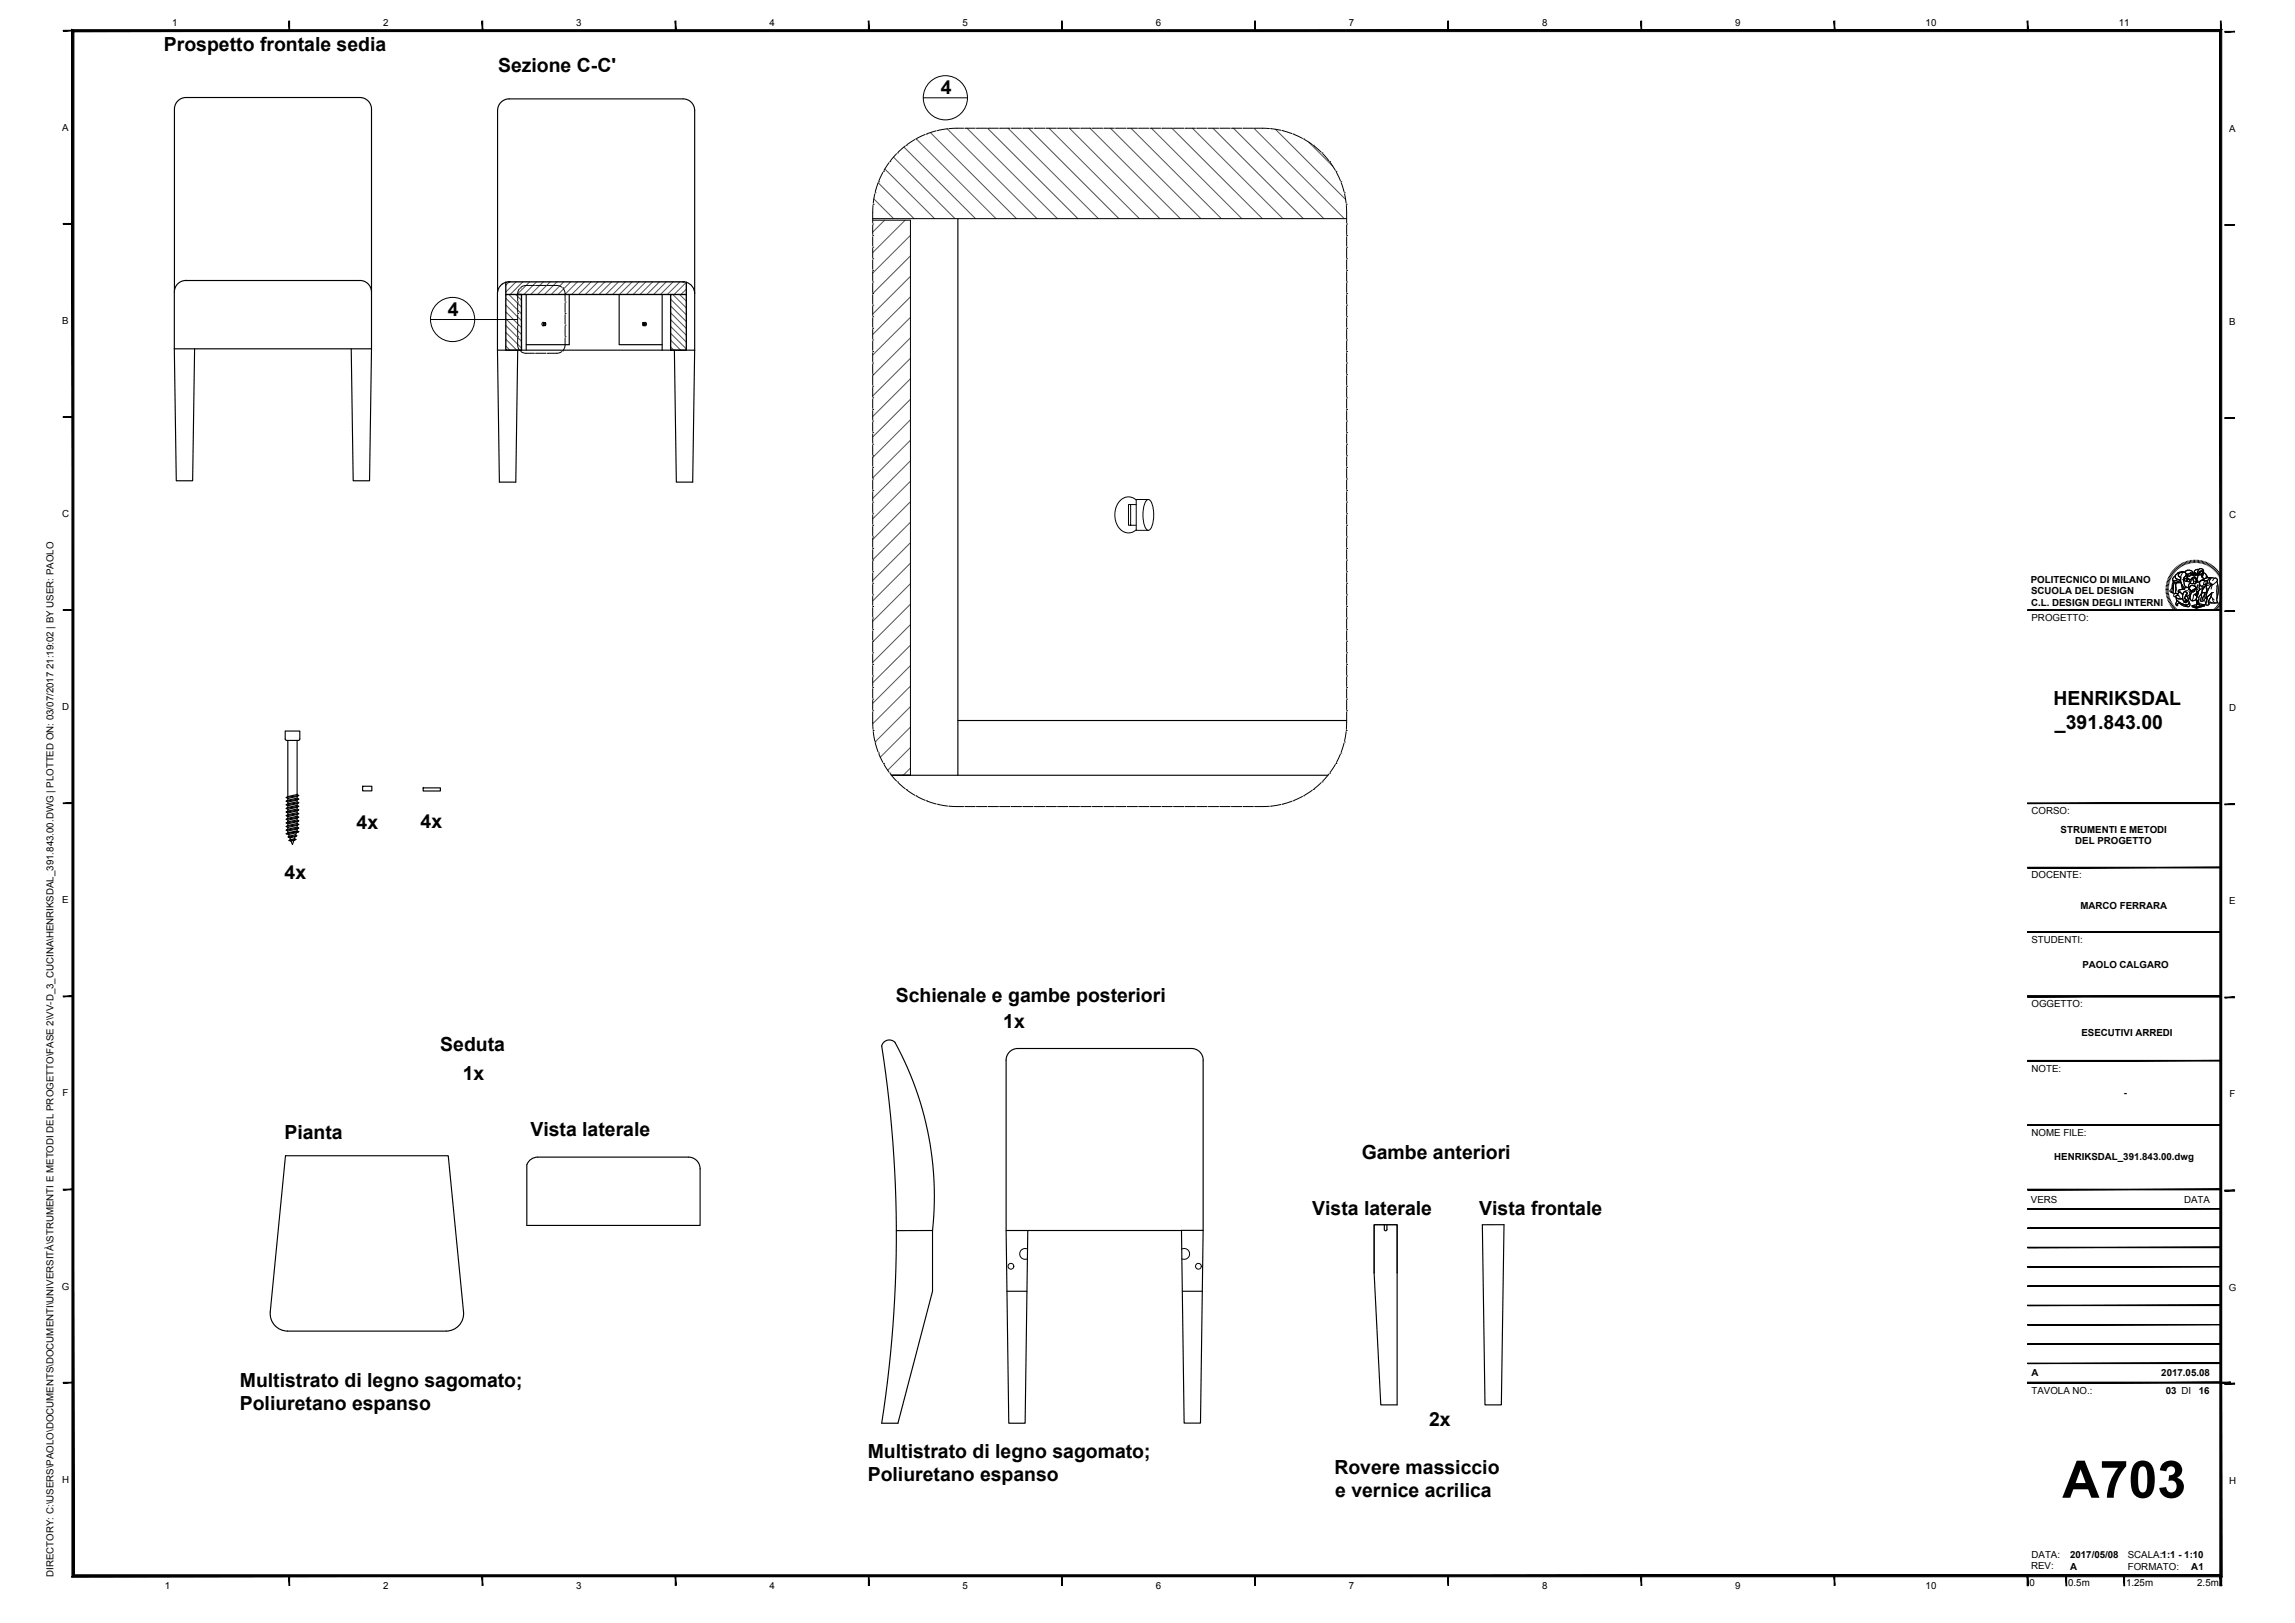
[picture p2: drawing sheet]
<svg xmlns="http://www.w3.org/2000/svg" width="594mm" height="420mm" viewBox="0 0 594 420" stroke-linecap="round" stroke-linejoin="round" font-family="sans-serif">
<defs><g id="words">
<text font-size="13.4" x="533.8" y="387.7">A703</text>
<g font-size="5">
<text x="42.4" y="13.2">Prospetto frontale sedia</text>
<text x="128.9" y="18.7">Sezione C-C'</text>
<text x="243.5" y="24.3">4</text>
<text x="115.9" y="81.7">4</text>
<text x="531.6" y="182.6">HENRIKSDAL</text>
<text x="531.9" y="188.6">_391.843.00</text>
<text x="92.3" y="214.6">4x</text>
<text x="108.9" y="214.3">4x</text>
<text x="73.7" y="227.6">4x</text>
<text x="231.9" y="259.4">Schienale e gambe posteriori</text>
<text x="259.7" y="266.2">1x</text>
<text x="114" y="272.2">Seduta</text>
<text x="119.8" y="279.5">1x</text>
<text x="73.6" y="294.9">Pianta</text>
<text x="137.3" y="294.2">Vista laterale</text>
<text x="352.5" y="300.1">Gambe anteriori</text>
<text x="339.7" y="314.7">Vista laterale</text>
<text x="382.9" y="314.6">Vista frontale</text>
<text x="62.1" y="359">Multistrato di legno sagomato;</text>
<text x="62.1" y="365">Poliuretano espanso</text>
<text x="370" y="369.2">2x</text>
<text x="224.6" y="377.5">Multistrato di legno sagomato;</text>
<text x="224.6" y="383.5">Poliuretano espanso</text>
<text x="345.4" y="381.6">Rovere massiccio</text>
<text x="345.6" y="387.6">e vernice acrilica</text>
</g>
<g font-size="2.5">
<text x="44.5" y="6.8">1</text>
<text x="99.2" y="6.8">2</text>
<text x="149.2" y="6.8">3</text>
<text x="199.2" y="6.8">4</text>
<text x="249.2" y="6.8">5</text>
<text x="299.2" y="6.8">6</text>
<text x="349.2" y="6.8">7</text>
<text x="399.2" y="6.8">8</text>
<text x="449.2" y="6.8">9</text>
<text x="498.5" y="6.8">10</text>
<text x="548.5" y="6.8">11</text>
<text x="16.1" y="33.8">A</text>
<text x="577.1" y="34.1">A</text>
<text x="16.1" y="83.8">B</text>
<text x="577.1" y="84.1">B</text>
<text x="16.1" y="133.8">C</text>
<text x="577" y="134.1">C</text>
<text x="525.7" y="150.9">POLITECNICO DI MILANO</text>
<text x="525.8" y="153.9">SCUOLA DEL DESIGN</text>
<text x="525.8" y="156.9">C.L. DESIGN DEGLI INTERNI</text>
<text x="525.9" y="160.7">PROGETTO:</text>
<text x="16.1" y="183.8">D</text>
<text x="577" y="184.1">D</text>
<text x="525.9" y="210.7">CORSO:</text>
<text x="533.4" y="215.6">STRUMENTI E METODI</text>
<text x="537.2" y="218.6">DEL PROGETTO</text>
<text x="525.9" y="227.4">DOCENTE:</text>
<text x="16.1" y="233.8">E</text>
<text x="538.5" y="235.2">MARCO FERRARA</text>
<text x="577.1" y="234.1">E</text>
<text x="525.9" y="244.1">STUDENTI:</text>
<text x="539" y="250.5">PAOLO CALGARO</text>
<text x="525.9" y="260.7">OGGETTO:</text>
<text x="538.8" y="268.1">ESECUTIVI ARREDI</text>
<text x="525.9" y="277.4">NOTE:</text>
<text x="16.2" y="283.8">F</text>
<text x="549.8" y="283.8">-</text>
<text x="577.1" y="284.1">F</text>
<text x="525.9" y="294.1">NOME FILE:</text>
<text x="531.8" y="300.2">HENRIKSDAL_391.843.00.dwg</text>
<text x="525.7" y="311.3">VERS</text>
<text x="565.3" y="311.3">DATA</text>
<text x="16" y="333.8">G</text>
<text x="576.9" y="334.1">G</text>
<text x="525.9" y="356.3">A</text>
<text x="559.5" y="356.3">2017.05.08</text>
<text x="525.9" y="360.9">TAVOLA NO.:</text>
<text x="560.6" y="360.9">03 DI</text>
<text x="569.2" y="360.9">16</text>
<text x="16.1" y="383.8">H</text>
<text x="577" y="384.1">H</text>
<text x="525.8" y="406.3">REV:</text>
<text x="525.9" y="403.4">DATA:</text>
<text x="535.9" y="406.3">A</text>
<text x="535.9" y="403.3">2017/05/08</text>
<text x="550.8" y="403.3">SCALA:1:1 - 1:10</text>
<text x="550.8" y="406.3">FORMATO:</text>
<text x="567.2" y="406.3">A1</text>
<text x="13.8" y="408.2" transform="rotate(-90 13.8 408.2)">DIRECTORY: C:\USERS\PAOLO\DOCUMENTS\DOCUMENTI\UNIVERSITÀ\STRUMENTI E METODI DEL PROGETTO\FASE 2\VV-D_3_CUCINA\HENRIKSDAL_391.843.00.DWG | PLOTTED ON: 03/07/2017 21:19:02 | BY USER: PAOLO</text>
<text x="42.7" y="411.3">1</text>
<text x="99.2" y="411.3">2</text>
<text x="149.2" y="411.3">3</text>
<text x="199.2" y="411.3">4</text>
<text x="249.2" y="411.3">5</text>
<text x="299.2" y="411.3">6</text>
<text x="349.2" y="411.3">7</text>
<text x="399.2" y="411.3">8</text>
<text x="449.2" y="411.3">9</text>
<text x="498.5" y="411.3">10</text>
<text x="525.4" y="410.5">0</text>
<text x="535.4" y="410.5">0.5m</text>
<text x="550.4" y="410.5">1.25m</text>
<text x="568.8" y="410.5">2.5m</text>
</g>
</g></defs>
<g fill="none" stroke="#000" stroke-width=".3">
<path d="M45.2 28.2a3 3 0 0 1 3-3h45a3 3 0 0 1 3 3M45.2 28.3v46.9M96.2 28.3v47.3M248 56.6v144.1M48.1 72.6h45.1a2.98 2.98 0 0 1 3 3M48.1 72.6h.1M48.1 72.6a3 3 0 0 0-3 3v14.7M96.2 75.6v14.7h-51.1M128.8 75.5v-46.9a3 3 0 0 1 3-3h45a2.98 2.98 0 0 1 3 3v62.1M130.9 73.1a3 3 0 0 0-2.1 2.9v14.7M136.2 76.2v14.5M147.3 76.2v13h-11.1"/>
<path d="M160.3 76.2v13h11.1M171.4 76.2v14.5M177.7 73.1a3 3 0 0 1 2.1 2.9M45.1 90.3l.5 34.2h4.3l.5-34.2M90.9 90.3l.5 34.2h4.3l.5-34.2M128.8 90.7h51M128.8 90.7l.5 34.1h4.2l.5-34.1M174.6 90.7l.5 34.1h4.2l.5-34.1M73.8 189.3h3.8v2.2l-.4 .2-3.2-.1-.2-.3zM74.5 191.7v14.5M76.9 191.7v14M248 186.5h100.6"/>
<path d="M74.1 215.8l2.8-.7 .4 .2zM74.5 214.7l-.4 .2 .4 .2M74.5 210l-.4 .2 .4 .3M74.5 209l-.4 .3 .4 .2M74.5 208.1l-.4 .2 .4 .3M74.5 207.2l-.4 .2 .4 .2M74.5 206.2l-.4 .3 .4 .2M74.5 210.9l-.4 .3 .4 .2M74.5 211.9l-.4 .2 .4 .2M74.5 212.8l-.4 .2 .4 .3M74.5 213.7l-.4 .3 .4 .2M74.5 215.1v.5"/>
<path d="M74.6 216.7l2.2-.3-1.6 .5zM74.7 216l.2 .5M74.8 217.6l1.8-.3-1.3 .4zM75 216.8l.2 .6M76.1 217.6l-.4 1-.4-.9M76.4 216.6l-.2 .5M76.6 217.3l-.3-.2-1.5 .5M76.7 215.6l-.2 .6M76.8 216.4l-.4-.3-1.8 .6M76.9 214.6l.4-.2-3.2 .5M76.9 209.9l-2.4 .6v.4M76.9 209.9l.4-.2-3.2 .5"/>
<path d="M76.9 209l-2.4 .5v.5M76.9 209l.4-.3-3.2 .6M76.9 208.1l-2.4 .5v.4M76.9 208.1l.4-.3-3.2 .5M76.9 207.1l-2.4 .5v.5M76.9 207.1l.4-.2-3.2 .5M76.9 206.2l-2.4 .5v.5M76.9 206.2l.4-.3-3.2 .6M76.9 210.9l-2.4 .5v.5M76.9 210.9l.4-.3-3.2 .6M76.9 211.8l-2.4 .5v.5M76.9 211.8l.4-.2-3.2 .5"/>
<path d="M76.9 212.7l-2.4 .6v.4M76.9 212.7l.4-.2-3.2 .5M76.9 213.7l-2.4 .5v.5M76.9 213.7l.4-.3-3.2 .6M76.9 206.2v.4M76.9 207.1v.5M76.9 208.1v.4M76.9 209v.4M76.9 209.9v.5M76.9 210.9v.4M76.9 211.8v.5M76.9 212.7v.5"/>
<path d="M76.9 213.7v.4M76.9 214.6v.5M76.9 214.6l-2.4 .5M77.3 214.4l-.4-.3-2.4 .6M77.3 215.3l-2.6 .7-.6-.2M77.3 209.7l-.4-.3-2.4 .6M77.3 208.7l-.4-.2-2.4 .5M77.3 207.8l-.4-.2-2.4 .5M77.3 206.9l-.4-.3-2.4 .6M77.3 205.9l-.4-.2-2.4 .5M77.3 210.6l-.4-.2-2.4 .5M77.3 211.6l-.4-.3-2.4 .6"/>
<path d="M77.3 212.5l-.4-.2-2.4 .5M77.3 213.4l-.4-.2-2.4 .5M93.9 203.5h2.4v1.2h-2.4zM109.5 204h4.5v.8h-4.5zM230.8 200.7h113M228.9 269.7l1.2-.5 .9 .2 .7 .4a83.1 83.1 0 0 1 9.7 48.8v15.7l-9 34.1h-4.2a316.2 316.2 0 0 0 0-97.6zM137 300.5a3 3 0 0 1 2.2-.9h39a3 3 0 0 1 3 3v14.6h-44.8v-15.7zM241.4 318.6h-9.4M260.4 318.6h45.4M305.8 318.5h5.6l.1-44.1a3 3 0 0 0-3.1-3h-45a3 3 0 0 0-3 3v44.2l.7 49.8h4.3l.7-49.8M305.8 318.5l.7 49.9h4.3l.6-49.9M355.7 317.1h6v46.6h-4.3l-1.7-34.2z"/>
<path d="M358.3 317.1v1.2M359 317.1v1.4l-.5 .1-.1-.3M383.7 317.1l5.6-.1-.7 46.7h-4.2zM260.7 334.3h5.1M306.1 334.3h5.1M74.5 344.6a4.5 4.5 0 0 1-4.5-5l3.9-40.4h42.1l4 40.4a4.5 4.5 0 0 1-4.5 5h-41.1"/>
</g>
<g fill="none" stroke="#000" stroke-width=".26">
<path d="M232.1 39.8l-1.6 1.8M232.3 39.6h.1M234.3 37.8l-1.8 1.6M234.6 37.6h.1M236.8 36.1l-2 1.3M237.1 36h.1M239.5 34.8l-2.2 1M239.8 34.7h.1M242.3 33.9l-2.2 .7M242.6 33.8h.1M245.3 33.3l-2.4 .4M245.6 33.3h.1"/>
<path d="M249.4 33.2l-3.5 .1M249.8 33.2h.1M250 33.2h2.5M252.7 33.2h.1M253 33.2h2.4M255.8 33.2h.1M256 33.2h2.5M258.7 33.2h.1M259 33.2h2.4M261.8 33.2h.1M262.1 33.2h2.4M264.7 33.2h.1"/>
<path d="M265 33.2h2.4M267.8 33.2h.1M268.1 33.2h2.4M270.7 33.2h.1M271 33.2h2.4M273.7 33.2h.1M274.1 33.2h2.4M276.7 33.2h.1M277 33.2h2.4M279.7 33.2h.1M280.1 33.2h2.4M282.8 33.2h.1"/>
<path d="M283 33.2h2.4M285.7 33.2h.1M286.1 33.2h2.4M288.8 33.2h.1M289 33.2h2.4M291.7 33.2h.1M292.1 33.2h2.3M294.8 33.2h.1M295 33.2h2.5M297.7 33.2h.1M298.1 33.2h2.3M300.8 33.2h.1"/>
<path d="M301 33.2h2.5M303.7 33.2h.1M304.1 33.2h2.3M306.8 33.2h.1M307 33.2h2.5M309.7 33.2h.1M310.1 33.2h2.3M312.8 33.2h.1M313.1 33.2h2.4M315.7 33.2h.1M316.1 33.2h2.3M318.8 33.2h.1"/>
<path d="M319.1 33.2h2.4M321.7 33.2h.1M322 33.2h2.4M324.8 33.2h.1M325.1 33.2l3.5 .1M328.9 33.3h.1M329.2 33.3l2.4 .4M331.9 33.8h.1M332.2 33.9l2.2 .7M334.7 34.7h.1M335 34.8l2.2 1M337.4 36h.1"/>
<path d="M337.7 36.1l2 1.3M339.9 37.6h.1M340.2 37.8l1.8 1.6M342.2 39.6h.1M342.4 39.8l1.6 1.8M225.9 58h.1M225.9 57h9.8v143.7M225.9 58.3v2.4M226 56.6h122.6M226 53.2l-.1 4.5M226 52.9h.1M226.4 50.2l-.4 2.4"/>
<path d="M226.5 49.9h.1M227.3 47.3l-.7 2.3M227.4 47.1h.1M228.5 44.6l-1 2.2M228.7 44.4h.1M230.2 42.1l-1.4 2M230.3 41.9h.1M344.2 41.9h.1M344.3 42.1l1.4 2M345.8 44.4h.1M346 44.6l1 2.2M347.1 47.1h.1"/>
<path d="M347.2 47.3l.7 2.3M348 49.9h.1M348.1 50.2l.4 2.4M348.5 52.9h.1M348.5 53.2l.1 4.5M348.6 58h.1M348.6 58.3v2.4M134 78.2h.1M134 78.5v2.4M134.4 74.8l-.4 1v2.1M134.6 74.5h.1M138.3 73.9h-2.4l-1 .4"/>
<path d="M138.6 73.9h.1M138.9 73.9h2.4M141.6 73.9h.1M141.9 73.9h2.5l1 .4M145.6 74.5h.1M145.8 74.8l.5 1v2.1M146.3 78.2h.1M146.3 78.5v2.4M225.9 79h.1M225.9 76h.1M225.9 73h.1M225.9 70h.1"/>
<path d="M225.9 67h.1M225.9 64h.1M225.9 61h.1M225.9 61.3v2.4M225.9 64.3v2.4M225.9 67.3v2.4M225.9 70.3v2.4M225.9 73.3v2.4M225.9 76.3v2.4M225.9 79.3v2.4M348.6 61h.1M348.6 64h.1"/>
<path d="M348.6 67h.1M348.6 70h.1M348.6 73h.1M348.6 76h.1M348.6 79h.1M348.6 61.3v2.4M348.6 64.3v2.4M348.6 67.3v2.4M348.6 70.3v2.4M348.6 73.3v2.4M348.6 76.3v2.4M348.6 79.3v2.4"/>
<path d="M134 87.5v2.1l.4 1M134 87.2h.1M134 84.2h.1M134 81.2h.1M134 81.5v2.4M134 84.5v2.4M134.6 90.8h.1M134.9 91l1 .4 2.4 .1M138.6 91.5h.1M138.9 91.5h2.4M140.7 84.2l-.1-.6 .1 .6h.1M140.7 83.6h.1"/>
<path d="M140.8 83.5a.41 .41 0 0 0-.5 .4 .41 .41 0 0 0 .5 .4M141.1 83.6a.38 .38 0 0 1 .2 .3 .38 .38 0 0 1-.2 .3zM141.1 83.5h-.3v.8h.3M141.6 91.5h.1M145.4 91l-1 .4-2.5 .1M145.6 90.8h.1M146.3 81.2h.1M146.3 84.2h.1M146.3 87.2h.1M146.3 87.5v2.1l-.5 1M146.3 81.5v2.4M146.3 84.5v2.4"/>
<path d="M166.4 83.6a.38 .38 0 0 1 .2 .3 .38 .38 0 0 1-.2 .3zM166.5 83.5h.3v.8h-.3M166.8 84.2l.2-.6-.1 .6M166.8 83.6h.1M166.8 83.5a.42 .42 0 0 1 .6 .4 .42 .42 0 0 1-.6 .4M225.9 100h.1M225.9 97h.1M225.9 94h.1M225.9 91h.1M225.9 88h.1M225.9 85h.1M225.9 82h.1"/>
<path d="M225.9 82.3v2.4M225.9 85.3v2.4M225.9 88.3v2.4M225.9 91.3v2.4M225.9 94.3v2.4M225.9 97.3v2.4M348.6 82h.1M348.6 85h.1M348.6 88h.1M348.6 91h.1M348.6 94h.1M348.6 97h.1"/>
<path d="M348.6 100h.1M348.6 82.3v2.4M348.6 85.3v2.4M348.6 88.3v2.4M348.6 91.3v2.4M348.6 94.3v2.4M348.6 97.3v2.4M225.9 118h.1M225.9 115h.1M225.9 112h.1M225.9 109h.1M225.9 106h.1"/>
<path d="M225.9 103h.1M225.9 100.3v2.4M225.9 103.3v2.4M225.9 106.3v2.4M225.9 109.3v2.4M225.9 112.3v2.4M225.9 115.3v2.4M225.9 118.3v2.4M348.6 103h.1M348.6 106h.1M348.6 109h.1M348.6 112h.1"/>
<path d="M348.6 115h.1M348.6 118h.1M348.6 100.3v2.4M348.6 103.3v2.4M348.6 106.3v2.4M348.6 109.3v2.4M348.6 112.3v2.4M348.6 115.3v2.4M348.6 118.3v2.4M225.9 139h.1M225.9 136h.1M225.9 133h.1"/>
<path d="M225.9 130h.1M225.9 127h.1M225.9 124h.1M225.9 121h.1M225.9 121.3v2.4M225.9 124.3v2.4M225.9 127.3v2.4M225.9 130.3v2.4M225.9 133.3v2.4M225.9 136.3v2.4M225.9 139.3v2.4M292.7 136h-.6v-5.4h.6v5.4h1.4"/>
<path d="M292.7 130.6h1.4M294.1 129.4a3.1 3.1 0 0 0-5 1.5 5.3 5.3 0 0 0 2 6.9 2.82 2.82 0 0 0 3-.6M296.9 129.4l.4-.1a3.1 3.1 0 0 1 1.3 3.1l-.1 2.6a2.62 2.62 0 0 1-1.2 2.3 3.1 3.1 0 0 1-1.4-3.1l.1-2.7a3.4 3.4 0 0 1 .9-2.1zM297.2 129.3h-3.1v8h3.1M348.6 121h.1M348.6 124h.1M348.6 127h.1M348.6 130h.1M348.6 133h.1M348.6 136h.1M348.6 139h.1M348.6 121.3v2.4"/>
<path d="M348.6 124.3v2.4M348.6 127.3v2.4M348.6 130.3v2.4M348.6 133.3v2.4M348.6 136.3v2.4M348.6 139.3v2.4M225.9 157h.1M225.9 154h.1M225.9 151h.1M225.9 148h.1M225.9 145h.1M225.9 142h.1"/>
<path d="M225.9 142.3v2.4M225.9 145.3v2.4M225.9 148.3v2.4M225.9 151.3v2.4M225.9 154.3v2.4M225.9 157.3v2.4M348.6 142h.1M348.6 145h.1M348.6 148h.1M348.6 151h.1M348.6 154h.1M348.6 157h.1"/>
<path d="M348.6 142.3v2.4M348.6 145.3v2.4M348.6 148.3v2.4M348.6 151.3v2.4M348.6 154.3v2.4M348.6 157.3v2.4M560.6 152.6h.7M560.6 152.3h.7M560.7 151.9l.6 .1M560.7 151.5l.7 .1M560.8 151.2l.6 .1M560.9 150.8l.6 .2"/>
<path d="M560.9 150.5l.7 .2M561 150.2l.7 .2M561.2 149.8l.6 .3M561.3 149.5l.6 .3M561.3 152.9l-.7 .1M561.3 153.3h-.6M561.4 153.6l-.7 .1M561.4 153.9l-.6 .1M561.5 149.2l.6 .3M561.5 154.2l-.7 .2M561.6 154.5l-.7 .2M561.6 148.9l.6 .3"/>
<path d="M561.7 154.9l-.7 .2M561.8 155.2l-.7 .2M561.8 148.6l.6 .3M561.9 155.5l-.6 .2M562 148.3l.6 .3M562 155.7l-.6 .4M562.2 156l-.6 .4M562.2 148l.6 .4M562.4 156.3l-.6 .4M562.4 147.7l.6 .4M562.5 150.3l1 .1a.66 .66 0 0 0 .9-.2l.1 .6h-1.1a.6 .6 0 0 1-.9-.5zM562.5 150.2l.1 .5"/>
<path d="M562.5 156.6l-.5 .4M562.7 147.4l.5 .5M562.7 150.7l-.3 .6-.1 1.3-.3 .7 .4 .2M562.7 156.9l-.5 .4M562.9 149.2l.3-.2-.1 .3a.86 .86 0 0 0 1 .8l.3 .1-.2 .1a.74 .74 0 0 1-1 0l-.3 .1a.51 .51 0 0 1-.5-.4 .51 .51 0 0 1 .3-.6zM562.9 147.2l.5 .5M562.9 157.1l-.5 .4M563 150.8h.4l-.2 .5 .1 1.2-.1 1.1h-.2a.43 .43 0 0 1-.5-.1 .43 .43 0 0 1 .1-.6v-1.4zM563 150.8l-.3 .4-.2 2a.39 .39 0 0 0 .1 .4 .39 .39 0 0 0 .5 0M563.1 149l-.5 .5a.44 .44 0 0 0-.2 .6 .44 .44 0 0 0 .5 .3h.6a.66 .66 0 0 0 .9-.2M563.1 157.4l-.5 .4M563.2 146.9l.5 .5"/>
<path d="M563.2 154.4a1.18 1.18 0 0 0 1.6 .6l.2-.1M563.3 148.7l.6-.5 1.3-.1a1.01 1.01 0 0 0-1.3 1l.6 .3v.8l-.5-.1a.84 .84 0 0 1-.9-.8zM563.3 154.7l.6 .3 1.1-.1 .1 .4 .3 .3-.1 .3 .3-.2 .2 .3-.1-.5 .3 .4-.1-.4 .4 .1-.8-.7 .3-.7 .4 .1 .3 1.1a.88 .88 0 0 1-.2 1.2 .88 .88 0 0 1-1.2-.2l-1.6-1zM563.3 154.7l.1 .6 .8 .6 1.9 .9M563.4 157.6l-.5 .5M563.4 150.8h1.1l.6 1.2v.4l-.4 .2a.54 .54 0 0 0-.6 .1 .54 .54 0 0 0-.1 .7l-.3 .4a.54 .54 0 0 1-.5-.8v-1.7zM563.4 150.9l-.2 .4v2.3M563.5 146.7l.4 .5M563.5 155.4l1.6 1a1.04 1.04 0 0 0 1.6-.4 .66 .66 0 0 1 0 1 .66 .66 0 0 1-.9 0l-1.3-.6a.45 .45 0 0 0-.5-.3 .45 .45 0 0 0-.4 .4v.3a.49 .49 0 0 1-.3-.8zM563.5 155.4l-.1 .2a.84 .84 0 0 0 0 1.2l.3-.2-.2-.1a.51 .51 0 0 1 .5-.4 .51 .51 0 0 1 .5 .3l.9 .5a1.04 1.04 0 0 0 1.5-.2l-.2-.7M563.6 157.8l-.4 .5M563.7 153.8a.51 .51 0 0 0-.8-.1 .51 .51 0 0 0 .1 .8l.8-.4 .6 .6"/>
<path d="M563.7 146.5l.5 .5M563.9 158l-.5 .6M563.9 153.5l.4-.2 .2 .1a.73 .73 0 0 1 .5 1v.5a1.19 1.19 0 0 1-1.8-.5l.6-.3-.1-.2zM563.9 152.8l1.2-.4 .3 .2 .2-.4 .5-.2 .5 .3 .3 .3a.93 .93 0 0 1-.3 1.6 .36 .36 0 0 1-.6 .2 .36 .36 0 0 1-.1-.5 .42 .42 0 0 0 0-.7 .42 .42 0 0 0-.6 .1l-.3 .6-.7-.6h-.4zM564 146.3l.4 .5M564.1 158.2l-.4 .6M564.1 148.4a.97 .97 0 0 1 1.1-.3 .97 .97 0 0 1 .7 .8l-.3 .4a.99 .99 0 0 0-.2 1.5 1.08 1.08 0 0 0 .7 1.3l-.5 .1-.2 .4-.3-.2v-.4l-.6-1.2v-1.3a.62 .62 0 0 1-.5-.4 .62 .62 0 0 1 .1-.7zM564.2 153.2l.8 .7M564.3 153.3l-.5 .4v.4M564.3 146.1l.4 .6M564.4 150.2l-.4-.1a.86 .86 0 0 1-.9-.8l.1-.5 .6-.5 .7-.2a.89 .89 0 0 1 1 0 .89 .89 0 0 1 .3 1l-.2 .2a.99 .99 0 0 0-.2 1.5 1.08 1.08 0 0 0 .7 1.3l-.5 .1M564.4 158.4l-.4 .6"/>
<path d="M564.5 150.8l-1.9-.1-.3 .5a2.02 2.02 0 0 1-.6 1.7l.2 .4M564.6 158.6l-.3 .6M564.7 145.9l.3 .6M564.7 151.1l.2 1.4M564.9 148.4l-.4 .8v1.4l.6 1.3v.5l.3 .2 .2-.4M564.9 158.8l-.3 .6M565 145.7l.3 .7M565.1 152.4l-.4 .2a.53 .53 0 0 0-.6 .1 .53 .53 0 0 0-.1 .7M565.2 148.1a.97 .97 0 0 0-1.3 1l.6 .3M565.2 158.9l-.3 .6M565.3 145.6l.3 .6M565.4 153.2a.46 .46 0 0 1 .7 .2 .46 .46 0 0 1-.2 .6l-.4 .9 .8 .7-.4-.1 .1 .4-.3-.4 .1 .5-.2-.3-.3 .2 .1-.3-.4-.5v-1.1z"/>
<path d="M565.4 149.4l.4-.3 .6-.1a.62 .62 0 0 1-.7 .8l-.6 .3zM565.4 153.2a.46 .46 0 0 1 .7 .2 .46 .46 0 0 1-.2 .6l-.4 1 .8 .6-.4-.1 .1 .4-.3-.4 .1 .5-.2-.3-.2 .2v-.3l-.4-.5v-1.1zM565.4 149.9l.8-.3 .3 .3a.33 .33 0 0 0-.4 .2 .33 .33 0 0 0 .2 .4l-.6-.1zM565.4 149.9a.58 .58 0 0 0 .8 .6M565.5 159l-.2 .7M565.5 148.1l.8-.5 1 .2a.3 .3 0 0 1 .3 .3 .3 .3 0 0 1-.4 .3l-.2-.2-.6 .5-.5-.2M565.6 145.5l.3 .6M565.7 147.9l1.1-.3 .7 .4a.23 .23 0 0 1 .1 .3 .23 .23 0 0 1-.2 .1l-.4-.2-.1 .2-.6 .3-.8-.5zM565.8 159.2l-.2 .6M565.8 148.5l.7 .1 .6-.4 .3 .2-.2 .6-.4 .2-.5-.2-.5 .1zM566 145.3l.2 .7M566.1 152l.5 .3 .4 .4a.84 .84 0 0 1-.3 1.3"/>
<path d="M566.1 159.3l-.2 .6M566.2 154.4l.3 1a.8 .8 0 0 1 0 .9 .8 .8 0 0 1-.9 .3M566.2 149.9l.8 .1-.2 .1a.39 .39 0 0 1-.2 .5 .39 .39 0 0 1-.5-.2 .39 .39 0 0 1 .1-.5zM566.2 149.6l.3 .3M566.3 149.4v.2l-1.2 .5M566.3 152.9l-.8 .2M566.3 145.2l.2 .7M566.4 149l-.4 .5M566.4 159.4l-.1 .6M566.5 152.6l.7 .4M566.6 149.9a.34 .34 0 0 0-.5 .4 .34 .34 0 0 0 .5 .3 .34 .34 0 0 0 .2-.5l.2-.1h-.6M566.6 153a.7 .7 0 0 1 .1 1 .7 .7 0 0 1-.9 .2"/>
<path d="M566.7 152.3l.1-.4a.87 .87 0 0 1 1.3-.1l.3 .3a.27 .27 0 0 1 .1 .4 .27 .27 0 0 1-.5 0l-.9 .4 .6 .4 .4-.3 .1-.4a.44 .44 0 0 0 .3-.4 .44 .44 0 0 0-.4-.4l-.9-.2-.5 .7-.2-.1v-.5l.5-.8 .2 .2h1.1l.5-.4v-.3l.6 .2v.4a.74 .74 0 0 1-.2 1l.1 .4a.34 .34 0 0 1 .1 .3 .34 .34 0 0 1-.2 .3l-.5 .3-.2 .6-.3-.1 .1 .3a.23 .23 0 0 1 .3 0 .23 .23 0 0 1 0 .4l.2-.3-.4 1.1a.95 .95 0 0 1-1.4-.1l-.4-.3 .4-.6 .2-1.1M566.7 145.2l.1 .6M566.7 152l.6-.5 .6 .2a.71 .71 0 0 1 .6 .8l-.8 .2a.47 .47 0 0 1-.5 .3 .47 .47 0 0 1-.4-.4zM566.7 154.9l.8 .6M566.8 159.5l-.2 .6M566.9 149h.1M566.9 148.6l.2 .1M567 150.9a1.28 1.28 0 0 0-.5 1.3M567 154.3v.9M567 145.1l.1 .7M567 148.6v.1M567.1 159.5l-.1 .7"/>
<path d="M567.1 152.9l1.1-.4-.1 .5-.4 .3-.5-.2zM567.1 153.7l-.3 .9-.4 .5M567.3 148.8l.8-.1a.23 .23 0 0 1 .3 .2 .23 .23 0 0 1-.3 .2zM567.4 145v.7M567.4 148.4l-.2 .6-.4 .2-.5-.2-.5 .2M567.4 159.6l-.1 .6M567.5 156.8l1.9-.5 1.2 .3-2 .6zM567.5 156.8l1.1 .4v.3l-1.1-.4zM567.5 149.5h.8l.5 .9a.23 .23 0 0 1 0 .4 .23 .23 0 0 1-.4-.1 .23 .23 0 0 1 .1-.3l-.1-.7a.43 .43 0 0 0-.7-.1 .43 .43 0 0 0 0 .7h.1a.42 .42 0 0 1 .1 .5 .42 .42 0 0 1-.4 .3l-.3-.1a.33 .33 0 0 1-.3-.3 .33 .33 0 0 1 .3-.3zM567.7 145l.1 .7M567.7 159.6v.7M567.7 149.5h.4l.4 .5v.8l-.2 .3h-.5l-.2-1.2z"/>
<path d="M567.8 148.6v-.3a.52 .52 0 0 1 .6 0 .52 .52 0 0 1 .2 .5l-.2 .1M567.8 153.1h.1M567.8 154l-.3 1.5 1-.2M567.8 148.4a.52 .52 0 0 1 .6-.1 .52 .52 0 0 1 .2 .5l-.2 .1-.2-.3h-.4zM567.9 152.7l.1 .1M567.9 153h.1M567.9 152.8h.1M568 149.8h.1M568 149.7l-.1 .2M568 159.6v.7M568.1 145v.7M568.2 148.7l-.5-.1-.4 .2h.3a.37 .37 0 0 0 .4 .3 .37 .37 0 0 0 .3-.4l-.2-.1 .1 .2"/>
<path d="M568.2 153.8l.3 .1 .2-.6 .4-.1-.3 1-.2 .3a.23 .23 0 0 0 0-.4 .23 .23 0 0 0-.3 0zM568.2 151.1v.7M568.2 152.5l-.1 .5a.51 .51 0 0 1-.9 0M568.3 149.6l.2 .3-.1 .1M568.4 159.6v.7M568.4 149.8a.43 .43 0 0 0-.7-.2 .43 .43 0 0 0 0 .7 .48 .48 0 0 1 0 .8 .48 .48 0 0 1-.7-.5l.4-.9 .7-.3 .4 .3 .3 .7a.23 .23 0 0 1-.1 .4 .23 .23 0 0 1-.3-.3M568.4 145v.7M568.5 150.1l-.2 .1M568.5 149.9a.41 .41 0 0 1 0 .6 .41 .41 0 0 1-.6-.1h-.1M568.5 150.8l-.3 .3h-.4M568.6 157.2l2-.6v.3l-2 .6zM568.6 157.2v.3"/>
<path d="M568.6 148.8l.1-.1a1.04 1.04 0 0 1 0 1.3M568.7 153.3h.1M568.7 153.9l-.1 .6 .2-.3M568.7 159.6v.7M568.7 148.4l.1 .4M568.8 150.4l-.2-.5a.89 .89 0 0 0 .1-1.2l-.3-.3a.46 .46 0 0 1-.4-.6 .46 .46 0 0 1 .6-.3l.3-.1a.2 .2 0 0 1 .2 .1 .2 .2 0 0 1-.1 .3v1.2l.2-.1v-.4l.3 .3 .5-.1-.1 .6 .2-.1 .4 .7-1.1 .7M568.8 145l-.1 .7M568.8 153.7l-.1 .2-.1-.2M568.8 151.4l-.1 1.3M568.8 150.6l.5 .2M569 155.4l.1-.1 .1 1.1-.2-.6-.4 .7zM569 152.5l-.4 .4v.4"/>
<path d="M569 159.6l.1 .7M569.1 153.2l-.4 .1-.2 .6h-.4l.3 .2h.2M569.1 151.4l-.4 .9M569.1 145v.7M569.2 147.5h-.5a.63 .63 0 0 0-.7 .7M569.2 148.5l.3 .3 .5-.1M569.3 147.3h.7l.4 .5v.7l-.4 .9v-.8l.2-.4a.35 .35 0 0 0-.1-.4 .35 .35 0 0 0-.5 .1l-.3 .2-.1 .8-.2 .1-.1-.8zM569.3 147.3l.5-.1 .4 .2 .2 .3v.8l-.4 .9v-.8l.2-.4a.32 .32 0 0 0-.1-.4 .32 .32 0 0 0-.4 .1l-.3 .1-.2 .9-.2 .1-.1-.8zM569.3 159.5l.1 .7M569.4 150.6l.1-.1a1.51 1.51 0 0 1 1.9 .1l-.1 .6a1.31 1.31 0 0 1-1.1 .8l-.7-.6zM569.4 148.2h.2M569.4 152.5l.9-.1-.5 1.3-.6 .9v.8l-.3 .1-.2 .5-.2-.9z"/>
<path d="M569.4 152.6l-.9 2.5 .2 .9 .4-.7 .2 1.4-.3-.9-.4 1.1 .1-.9M569.4 147.9h.3a.33 .33 0 0 1 .4-.1 .33 .33 0 0 1 .1 .4l-.2 .5a.47 .47 0 0 1-.7-.1 .47 .47 0 0 1 .1-.7zM569.5 148.6l.1 .1M569.5 151.5v.1a.63 .63 0 0 0-.1 .9l.9-.1 .5-.6M569.5 145.1l-.1 .6M569.5 148.3h.1M569.6 148.5v.1M569.7 159.5l.1 .7M569.8 145.1l-.1 .7M569.9 148.4h.2M569.9 148.4v.1M569.9 153.5l.8-.1-.2 .9a.86 .86 0 0 0-.1 1.2l-.3 .1h-.5z"/>
<path d="M570 159.4l.1 .7M570.1 149.2l.4 .6M570.2 151.7h.1M570.2 145.2l-.2 .7M570.3 150l1-.4 .8-.1-.7 1zM570.3 152.4l-.5 1.3-.6 .9-.1 .9M570.3 159.3l.2 .7M570.3 151.6l-.3 .1M570.4 148.2l.5 .4 .7 .9-.4 .1a.63 .63 0 0 1-.8 .1 .63 .63 0 0 1-.2-.9zM570.4 148.2l.7 .5 .2 .5M570.4 151.9l-.1 .1M570.5 145.3l-.2 .7"/>
<path d="M570.6 159.2l.2 .7M570.6 156.6v.3l-2 .6-1.1-.4v-.3l1.1 .4 2-.6a6.2 6.2 0 0 0-3.1 .2M570.7 153.4l-.5 1.3 .2 .8-.2 .1-.6-.1 .3-2M570.9 145.4l-.2 .7M570.9 159.1l.3 .6M570.9 151.3l-.1 .4M570.9 150.3l.4 .1 .1 .3M571 149.1l.5 .4M571 151.4l.2 .1-.1 .8a.72 .72 0 0 1 0 .9 .72 .72 0 0 1-.8 .2l-.4 .1 .3-1.1zM571.1 153.4l-1.2 .1M571.1 154.7l-.1 .3 .3 .2M571.2 145.6l-.2 .6"/>
<path d="M571.2 159l.3 .6M571.2 151.5v1.4l-.3 .9a1.84 1.84 0 0 0-.1 2l.2 .2M571.4 154.5l1.1-1-.5 1.6a1.27 1.27 0 0 0-.2 1.4l-.1 .1a.41 .41 0 0 1-.5 0 .41 .41 0 0 1-.2-.5zM571.4 150.5a1.04 1.04 0 0 1 .6-.9 1.04 1.04 0 0 1 1.1 .1 .56 .56 0 0 1 .8 .2 .56 .56 0 0 1-.2 .8l-.3 .2a1.08 1.08 0 0 1-1.1 .5 1.08 1.08 0 0 1-.8-.7M571.4 150.7l-.4 .6a.63 .63 0 0 1-.4 .7 .63 .63 0 0 1-.7-.3h-.1a.7 .7 0 0 1-.2-1.1l.6-.3a.35 .35 0 0 1 .4 .2 .35 .35 0 0 1-.2 .4l.1 .2a.22 .22 0 0 0 .1 .3 .22 .22 0 0 0 .3-.2l.2-.4-.1-.5-.7-.2-.9 .5v.4M571.5 158.8l.3 .6M571.5 152.3v.5M571.5 145.7l-.2 .6M571.8 158.7l.3 .6M571.9 145.9l-.4 .6M571.9 151.4l-.9 .1M572 155.7l.5 .4"/>
<path d="M572.1 158.5l.3 .6M572.2 146l-.4 .6M572.2 149.5a2.53 2.53 0 0 0-2 .6M572.3 158.3l.4 .6M572.3 154.5l.9 .8M572.4 151.4a6.7 6.7 0 0 0-1.4 3.5l1.5-1.4 .5-.1M572.4 149.6a.92 .92 0 0 0-.5 1 .92 .92 0 0 0 .9 .7M572.4 149.6l.6 .1a.68 .68 0 0 1 1 .5l-.2 .3 .3 .9a8.1 8.1 0 0 1-.3 3.8l.3 .8-1.9 .1a.45 .45 0 0 1-.6-.3 .45 .45 0 0 1 .3-.6l.6-1.7-1.5 1.4a5.7 5.7 0 0 1 1.5-3.5l.4-.1a.92 .92 0 0 1-1-.7 .92 .92 0 0 1 .5-1zM572.5 146.2l-.4 .6M572.5 153.5l-.5 1.6a1.27 1.27 0 0 0-.2 1.4 .47 .47 0 0 1-.7 .2 .47 .47 0 0 1 0-.8l.3-1.4M572.6 158.1l.4 .6M572.6 151.4l-.2 1.1"/>
<path d="M572.7 154.9l.2 .8 .5 .4M572.8 146.4l-.4 .6M572.8 157.9l.5 .5M573 150l-.3 .3M573.1 146.6l-.5 .6M573.1 157.7l.4 .5M573.3 157.5l.5 .5M573.3 146.9l-.4 .5M573.5 157.3l.5 .4M573.6 147.1l-.5 .5M573.7 157l.6 .4M573.8 151.6l.1 3.3"/>
<path d="M573.8 147.4l-.5 .4M573.9 150.5a9.5 9.5 0 0 1 0 5l.2 .5h-2.4M573.9 156.7l.6 .4M574.1 147.6l-.5 .5M574.1 156.5l.6 .3M574.3 156.2l.6 .3M574.3 147.9l-.5 .4M574.5 155.9l.6 .3M574.5 148.2l-.5 .4M574.6 155.6l.6 .3M574.7 148.5l-.5 .3M574.7 155.3l.7 .3"/>
<path d="M574.9 155l.6 .3M574.9 148.8l-.6 .3M575 154.7l.6 .2M575.1 154.4l.6 .2M575.1 149.1l-.6 .3M575.1 154.1l.7 .1M575.2 153.8l.7 .1M575.2 153.4l.7 .1M575.2 149.4l-.6 .3M575.3 153.1l.6 .1M575.3 152.9h.7M575.4 149.7l-.6 .3"/>
<path d="M575.5 150.1l-.6 .2M575.6 150.4l-.6 .2M575.7 150.8l-.6 .1M575.8 151.1l-.7 .1M575.9 151.5l-.7 .1M575.9 151.8l-.7 .1M575.9 152.2h-.6M576 152.5h-.7M225.9 178h.1M225.9 175h.1M225.9 172h.1M225.9 169h.1"/>
<path d="M225.9 166h.1M225.9 163h.1M225.9 160h.1M225.9 160.3v2.4M225.9 163.3v2.4M225.9 166.3v2.4M225.9 169.3v2.4M225.9 172.3v2.4M225.9 175.3v2.4M225.9 178.3v2.4M348.6 160h.1M348.6 163h.1"/>
<path d="M348.6 166h.1M348.6 169h.1M348.6 172h.1M348.6 175h.1M348.6 178h.1M348.6 160.3v2.4M348.6 163.3v2.4M348.6 166.3v2.4M348.6 169.3v2.4M348.6 172.3v2.4M348.6 175.3v2.4M348.6 178.3v2.4"/>
<path d="M225.9 184.3l.1 4.5M225.9 184h.1M225.9 181h.1M225.9 181.3v2.4M226 189.1h.1M226 189.4l.4 2.4M226.5 192.1h.1M226.6 192.4l.7 2.3M227.4 194.9h.1M227.5 195.2l1 2.2M228.7 197.6h.1M228.8 197.9l1.4 2"/>
<path d="M345.7 197.9l-1.4 2M345.8 197.6h.1M347 195.2l-1 2.2M347.1 194.9h.1M347.9 192.4l-.7 2.3M348 192.1h.1M348.5 189.4l-.4 2.4M348.5 189.1h.1M348.6 181h.1M348.6 184h.1M348.6 184.3l-.1 4.5M348.6 181.3v2.4"/>
<path d="M230.3 200.2h.1M230.5 200.4l1.6 1.8M232.3 202.4h.1M232.5 202.6l1.8 1.6M234.6 204.4h.1M234.8 204.6l2 1.3M237.1 206h.1M237.3 206.2l2.2 1M239.8 207.3h.1M240.1 207.4l2.2 .7M242.6 208.2h.1M242.9 208.3l2.4 .4"/>
<path d="M245.6 208.7h.1M245.9 208.7l3.5 .1M249.8 208.8h.1M250 208.8h2.5M252.7 208.8h.1M253 208.8h2.4M255.8 208.8h.1M256 208.8h2.5M258.7 208.8h.1M259 208.8h2.4M261.8 208.8h.1M262.1 208.8h2.4"/>
<path d="M264.7 208.8h.1M265 208.8h2.4M267.8 208.8h.1M268.1 208.8h2.4M270.7 208.8h.1M271 208.8h2.4M273.7 208.8h.1M274.1 208.8h2.4M276.7 208.8h.1M277 208.8h2.4M279.7 208.8h.1M280.1 208.8h2.4"/>
<path d="M282.8 208.8h.1M283 208.8h2.4M285.7 208.8h.1M286.1 208.8h2.4M288.8 208.8h.1M289 208.8h2.4M291.7 208.8h.1M292.1 208.8h2.3M294.8 208.8h.1M295 208.8h2.5M297.7 208.8h.1M298.1 208.8h2.3"/>
<path d="M300.8 208.8h.1M301 208.8h2.5M303.7 208.8h.1M304.1 208.8h2.3M306.8 208.8h.1M307 208.8h2.5M309.7 208.8h.1M310.1 208.8h2.3M312.8 208.8h.1M313.1 208.8h2.4M315.7 208.8h.1M316.1 208.8h2.3"/>
<path d="M318.8 208.8h.1M319.1 208.8h2.4M321.7 208.8h.1M322 208.8h2.4M324.8 208.8h.1M328.6 208.7l-3.5 .1M328.9 208.7h.1M331.6 208.3l-2.4 .4M331.9 208.2h.1M334.4 207.4l-2.2 .7M334.7 207.3h.1M337.2 206.2l-2.2 1"/>
<path d="M337.4 206h.1M339.7 204.6l-2 1.3M339.9 204.4h.1M342 202.6l-1.8 1.6M342.2 202.4h.1M344 200.4l-1.6 1.8M344.2 200.2h.1M266 323.4a1.4 1.4 0 0 0-2 1.2 1.4 1.4 0 0 0 2 1.3M305.9 323.4a1.4 1.4 0 0 1 2 1.2 1.4 1.4 0 0 1-2 1.3M355.7 329.5v-12.4h6v12.4"/>
<circle cx="261.7" cy="327.8" r=".75"/>
<circle cx="310.2" cy="327.8" r=".75"/>
</g>
<g fill="none" stroke="#535353" stroke-width=".26">
<path d="M234 38.1l18.5 18.5M237.1 35.9l20.7 20.7M240.8 34.3l22.3 22.3M245.2 33.3l23.2 23.3M250.3 33.2l23.4 23.4M255.6 33.2l23.4 23.4M260.9 33.2l23.4 23.4M266.2 33.2l23.5 23.4M271.5 33.2l23.5 23.4M276.8 33.2l23.5 23.4M282.1 33.2l23.5 23.4M287.4 33.2l23.5 23.4"/>
<path d="M292.8 33.2l23.4 23.4M298.1 33.2l23.4 23.4M303.4 33.2l23.4 23.4M308.7 33.2l23.4 23.4M314 33.2l23.4 23.4M319.3 33.2l23.4 23.4M324.6 33.2l23.4 23.4M330.1 33.5l18.2 18.2M338.8 36.8l6.2 6.2M225.9 56.5l.1 .1M226.2 51.5l5.1 5.1M227.3 47.3l9.3 9.3"/>
<path d="M229 57l-3.1 3.1M229 43.7l12.9 12.9M231.3 40.7l15.9 15.9M234.3 57l-8.4 8.4M130.9 79l4.1 4M130.9 77.2l4.1 4.1M131.7 76.2l3.3 3.3M131.8 73l-.9 .8M133.5 76.2l1.5 1.5M133.6 73l-2.7 2.6M135.3 73l-3.2 3.2M137.1 73l-3.3 3.2"/>
<path d="M138.9 73l-3.3 3.2M140.6 73l-3.2 3.2M142.4 73l-3.3 3.2M144.2 73l-3.3 3.2M146 73l-3.3 3.2M147.7 73l-3.3 3.2M149.5 73l-3.3 3.2M151.3 73l-3.3 3.2M153 73l-3.2 3.2M154.8 73l-3.3 3.2M156.6 73l-3.3 3.2M158.3 73l-3.2 3.2"/>
<path d="M160.1 73l-3.3 3.2M161.9 73l-3.3 3.2M163.6 73l-3.2 3.2M165.4 73l-3.3 3.2M167.2 73l-3.3 3.2M168.9 73l-3.2 3.2M170.7 73l-3.3 3.2M172.5 73l-3.3 3.2M173.6 79.2l4.1 4.1M173.6 77.4l4.1 4.1M174.2 76.2l3.5 3.5M174.2 73l-3.2 3.2"/>
<path d="M175.9 76.2l1.8 1.8M176 73l-3.3 3.2M177.7 73.1l-3.2 3.1M177.7 74.9l-1.4 1.3M235.7 60.9l-9.8 9.8M235.7 66.2l-9.8 9.8M235.7 71.5l-9.8 9.8M235.7 76.9l-9.8 9.7M130.9 89.6l1.1 1.1M130.9 87.8l2.9 2.9M130.9 86l4.1 4.1M130.9 84.3l4.1 4"/>
<path d="M130.9 82.5l4.1 4.1M130.9 80.7l4.1 4.1M173.6 89.8l.8 .9M173.6 88l2.6 2.7M173.6 86.3l4.1 4M173.6 84.5l4.1 4.1M173.6 82.7l4.1 4.1M173.6 81l4.1 4M235.7 82.2l-9.8 9.7M235.7 87.5l-9.8 9.7M235.7 92.8l-9.8 9.7M235.7 98.1l-9.8 9.7"/>
<path d="M235.7 103.4l-9.8 9.7M235.7 108.7l-9.8 9.7M235.7 114l-9.8 9.7M235.7 119.3l-9.8 9.7M235.7 124.6l-9.8 9.7M235.7 129.9l-9.8 9.7M235.7 135.2l-9.8 9.7M235.7 140.5l-9.8 9.8M235.7 145.8l-9.8 9.8M235.7 151.1l-9.8 9.8M235.7 156.4l-9.8 9.8M235.7 161.7l-9.8 9.8"/>
<path d="M235.7 167l-9.8 9.8M235.7 172.3l-9.8 9.8M235.7 177.6l-9.8 9.8M235.7 182.9l-9.2 9.2M235.7 188.2l-7.8 7.8M235.7 193.5l-5.9 5.9M235.7 198.8l-1.9 1.9"/>
</g>
<path d="M130.9 76.2v-3.1l.9-.1h45.3l.6 .1v3.1M130.9 76.2h4.1v14.5h-4.1zM134 76.2h39.6M173.6 76.2h4.1v14.5h-4.1zM230.8 200.7h4.9" fill="none" stroke="#000" stroke-width=".35"/>
<g fill="#000">
<circle cx="131.8" cy="73" r=".17"/>
<circle cx="176.8" cy="73" r=".17"/>
</g>
<path d="M549.9 157.9l30.7 4.4-5.7-4.4zM549.9 157.9l30.7 4.4h-30.7z" fill="#fff"/>
<path d="M549.9 157.9h25l5.7 4.4zM549.9 157.9l30.7 4.4h-30.7z" fill="none" stroke="#fff" stroke-width=".26"/>
<path d="M574.9 143.4h5.7l-5.7 14.5zM580.6 143.4l-5.7 14.5 5.7 4.4z" fill="#fff"/>
<path d="M549.9 157.9h25v-14.5h5.7v18.9h-30.7zM574.9 143.4h5.7l-5.7 14.5zM580.6 143.4v18.9l-5.7-4.4z" fill="none" stroke="#fff" stroke-width=".26"/>
<g fill="#000">
<path d="M16.4 8h2.5v-.2zM16.4 7.8h2.5l-2.5 .2z"/>
<path d="M18.6 7.7l.5 400v-399.5zM18.6 7.7l.5 400-.5 .5zM19.1 407.7l-.5 .5 556-.5zM18.6 408.2l556-.5 .5 .5zM574.6 8.2v399.5l.5 .5zM574.6 8.2l.5-.5v400.5zM19.1 8.2h555.5l.5-.5zM18.6 7.7h556.5l-556 .5z"/>
<path d="M74.8 5.4l.2 2.5v-2.5zM74.8 5.4l.2 2.5h-.2z"/>
<path d="M124.8 5.4l.2 2.5v-2.5zM124.8 5.4l.2 2.5h-.2z"/>
<path d="M174.8 5.4l.2 2.5v-2.5zM174.8 5.4l.2 2.5h-.2z"/>
<path d="M224.8 5.4l.2 2.5v-2.5zM224.8 5.4l.2 2.5h-.2z"/>
<path d="M274.8 5.4l.2 2.5v-2.5zM274.8 5.4l.2 2.5h-.2z"/>
<path d="M324.8 5.4l.2 2.5v-2.5zM324.8 5.4l.2 2.5h-.2z"/>
<path d="M374.8 5.4l.2 2.5v-2.5zM374.8 5.4l.2 2.5h-.2z"/>
<path d="M424.8 5.4l.2 2.5v-2.5zM424.8 5.4l.2 2.5h-.2z"/>
<path d="M474.8 5.4l.2 2.5v-2.5zM474.8 5.4l.2 2.5h-.2z"/>
<path d="M524.8 5.4l.2 2.5v-2.5zM524.8 5.4l.2 2.5h-.2z"/>
<path d="M574.8 5.4l.2 2.5v-2.5zM574.8 5.4l.2 2.5h-.2z"/>
<path d="M575.9 8.3h2.5v-.2zM575.9 8.1h2.5l-2.5 .2z"/>
<path d="M16.4 58h2.5v-.1zM16.4 57.9h2.5l-2.5 .1z"/>
<path d="M575.9 58.3h2.5v-.2zM575.9 58.1h2.5l-2.5 .2z"/>
<path d="M16.4 108h2.5v-.2zM16.4 107.8h2.5l-2.5 .2z"/>
<path d="M575.9 108.3h2.5v-.2zM575.9 108.1h2.5l-2.5 .2z"/>
<path d="M16.4 158h2.5v-.2zM16.4 157.8h2.5l-2.5 .2z"/>
<path d="M524.9 158h50v-.2zM524.9 157.8h50l-50 .2z"/>
<path d="M575.9 158.3h2.5v-.2zM575.9 158.1h2.5l-2.5 .2z"/>
<path d="M16.4 208h2.5v-.2zM16.4 207.8h2.5l-2.5 .2z"/>
<path d="M524.9 208h50v-.2zM524.9 207.8h50l-50 .2z"/>
<path d="M575.9 208.3h2.5v-.2zM575.9 208.1h2.5l-2.5 .2z"/>
<path d="M524.9 224.7h50v-.2zM524.9 224.5h50l-50 .2z"/>
<path d="M16.4 258h2.5v-.2zM16.4 257.8h2.5l-2.5 .2z"/>
<path d="M524.9 241.2v.2l50-.2zM524.9 241.4l50-.2v.2z"/>
<path d="M524.9 257.8v.2l50-.2zM524.9 258l50-.2v.2z"/>
<path d="M524.9 257.8v.2l50-.2zM524.9 258l50-.2v.2z"/>
<path d="M524.9 257.8v.2l50-.2zM524.9 258l50-.2v.2z"/>
<path d="M524.9 257.8v.2l50-.2zM524.9 258l50-.2v.2z"/>
<path d="M524.9 241.4h50v-.2zM524.9 241.2h50l-50 .2z"/>
<path d="M575.9 258.3h2.5v-.2zM575.9 258.1h2.5l-2.5 .2z"/>
<path d="M524.9 274.5v.2l50-.2zM524.9 274.7l50-.2v.2z"/>
<path d="M524.9 291.2v.2l50-.2zM524.9 291.4l50-.2v.2z"/>
<path d="M524.9 291.2v.2l50-.2zM524.9 291.4l50-.2v.2z"/>
<path d="M16.4 308h2.5v-.1zM16.4 307.9h2.5l-2.5 .1z"/>
<path d="M524.9 317.9h50zM524.9 318l50-.1z"/>
<path d="M524.9 312.9h50zM524.9 313l50-.1z"/>
<path d="M524.9 307.9v.1l50-.1zM524.9 308l50-.1v.1z"/>
<path d="M575.9 308.3h2.5v-.2zM575.9 308.1h2.5l-2.5 .2z"/>
<path d="M575.9 308.3h2.5v-.2zM575.9 308.1h2.5l-2.5 .2z"/>
<path d="M524.9 337.9h50zM524.9 338l50-.1z"/>
<path d="M524.9 332.9h50zM524.9 333l50-.1z"/>
<path d="M524.9 327.9h50zM524.9 328l50-.1z"/>
<path d="M524.9 322.9h50zM524.9 323l50-.1z"/>
<path d="M16.4 358h2.5v-.2zM16.4 357.8h2.5l-2.5 .2z"/>
<path d="M524.9 357.8v.2l50-.2zM524.9 358l50-.2v.2z"/>
<path d="M524.9 357.8v.2l50-.2zM524.9 358l50-.2v.2z"/>
<path d="M524.9 352.9h50zM524.9 353l50-.1z"/>
<path d="M524.9 347.9h50zM524.9 348l50-.1z"/>
<path d="M524.9 342.9h50zM524.9 343l50-.1z"/>
<path d="M574.9 358h2.5v-.2zM574.9 357.8h2.5l-2.5 .2z"/>
<path d="M574.9 358h2.5v-.2zM574.9 357.8h2.5l-2.5 .2z"/>
<path d="M575.9 358.3h2.5v-.2zM575.9 358.1h2.5l-2.5 .2z"/>
<path d="M575.9 358.3h2.5v-.2zM575.9 358.1h2.5l-2.5 .2z"/>
<path d="M74.8 407.9l.2 2.5v-2.5zM74.8 407.9l.2 2.5h-.2z"/>
<path d="M124.8 407.9l.2 2.5v-2.5zM124.8 407.9l.2 2.5h-.2z"/>
<path d="M174.8 407.9l.2 2.5v-2.5zM174.8 407.9l.2 2.5h-.2z"/>
<path d="M224.8 407.9l.2 2.5v-2.5zM224.8 407.9l.2 2.5h-.2z"/>
<path d="M274.8 407.9l.2 2.5v-2.5zM274.8 407.9l.2 2.5h-.2z"/>
<path d="M324.8 407.9l.2 2.5v-2.5zM324.8 407.9l.2 2.5h-.2z"/>
<path d="M374.8 407.9l.2 2.5v-2.5zM374.8 407.9l.2 2.5h-.2z"/>
<path d="M424.8 407.9l.2 2.5v-2.5zM424.8 407.9l.2 2.5h-.2z"/>
<path d="M474.8 407.9l.2 2.5v-2.5zM474.8 407.9l.2 2.5h-.2z"/>
<path d="M524.8 408v2.5h.2zM524.8 408h.2v2.5z"/>
<path d="M524.8 407.9l.2 2.5v-2.5zM524.8 407.9l.2 2.5h-.2z"/>
<path d="M534.8 408l.2 2.5v-2.5zM534.8 408l.2 2.5h-.2z"/>
<path d="M549.8 408l.2 2.5v-2.5zM549.8 408l.2 2.5h-.2z"/>
<path d="M574.8 407.9l.2 2.5v-2.5zM574.8 407.9l.2 2.5h-.2z"/>
<path d="M574.6 408l.5 2.5v-2.5zM574.6 408l.5 2.5h-.5z"/>
</g>
<g fill="none" stroke="#000" stroke-width=".26">
<path d="M16.4 8l2.5-.2v.2zM16.4 7.8h2.5l-2.5 .2zM18.6 7.7l.5 .5v399.5zM18.6 7.7l.5 400-.5 .5zM18.6 7.7h556.5l-556 .5zM19.1 8.2l556-.5-.5 .5zM74.8 5.4h.2v2.5zM74.8 5.4l.2 2.5h-.2zM124.8 5.4h.2v2.5zM124.8 5.4l.2 2.5h-.2zM174.8 5.4h.2v2.5zM174.8 5.4l.2 2.5h-.2z"/>
<path d="M224.8 5.4h.2v2.5zM224.8 5.4l.2 2.5h-.2zM274.8 5.4h.2v2.5zM274.8 5.4l.2 2.5h-.2zM324.8 5.4h.2v2.5zM324.8 5.4l.2 2.5h-.2zM374.8 5.4h.2v2.5zM374.8 5.4l.2 2.5h-.2zM424.8 5.4h.2v2.5zM424.8 5.4l.2 2.5h-.2zM474.8 5.4h.2v2.5zM474.8 5.4l.2 2.5h-.2z"/>
<path d="M524.8 5.4h.2v2.5zM524.8 5.4l.2 2.5h-.2zM574.6 8.2l.5 400-.5-.5zM574.6 8.2l.5-.5v400.5zM574.8 5.4h.2v2.5zM574.8 5.4l.2 2.5h-.2zM575.9 8.3l2.5-.2v.2zM575.9 8.1h2.5l-2.5 .2zM239 25.3h11.4M16.4 58l2.5-.1v.1zM16.4 57.9h2.5l-2.5 .1zM575.9 58.3l2.5-.2v.2z"/>
<path d="M575.9 58.1h2.5l-2.5 .2zM111.4 82.7h22.6M16.4 108l2.5-.2v.2zM16.4 107.8h2.5l-2.5 .2zM575.9 108.3l2.5-.2v.2zM575.9 108.1h2.5l-2.5 .2zM16.4 158l2.5-.2v.2zM16.4 157.8h2.5l-2.5 .2zM524.9 158l50-.2v.2zM524.9 157.8h50l-50 .2zM575.9 158.3l2.5-.2v.2zM575.9 158.1h2.5l-2.5 .2z"/>
<path d="M16.4 208l2.5-.2v.2zM16.4 207.8h2.5l-2.5 .2zM524.9 208l50-.2v.2zM524.9 207.8h50l-50 .2zM575.9 208.3l2.5-.2v.2zM575.9 208.1h2.5l-2.5 .2zM524.9 224.7l50-.2v.2zM524.9 224.5h50l-50 .2zM16.4 258l2.5-.2v.2zM16.4 257.8h2.5l-2.5 .2zM524.9 241.4l50-.2v.2zM524.9 241.2h50l-50 .2z"/>
<path d="M524.9 257.8h50l-50 .2zM524.9 258l50-.2v.2zM575.9 258.3l2.5-.2v.2zM575.9 258.1h2.5l-2.5 .2zM524.9 274.5h50l-50 .2zM524.9 274.7l50-.2v.2zM524.9 291.2h50l-50 .2zM524.9 291.4l50-.2v.2zM16.4 308l2.5-.1v.1zM16.4 307.9h2.5l-2.5 .1zM524.9 317.9h50zM524.9 318l50-.1z"/>
<path d="M524.9 312.9h50zM524.9 313l50-.1zM524.9 307.9h50l-50 .1zM524.9 308l50-.1v.1zM575.9 308.3l2.5-.2v.2zM575.9 308.1h2.5l-2.5 .2zM524.9 337.9h50zM524.9 338l50-.1zM524.9 332.9h50zM524.9 333l50-.1zM524.9 327.9h50zM524.9 328l50-.1z"/>
<path d="M524.9 322.9h50zM524.9 323l50-.1zM16.4 358l2.5-.2v.2zM16.4 357.8h2.5l-2.5 .2zM524.9 357.8h50l-50 .2zM524.9 358l50-.2v.2zM524.9 352.9h50zM524.9 353l50-.1zM524.9 347.9h50zM524.9 348l50-.1zM524.9 342.9h50zM524.9 343l50-.1z"/>
<path d="M574.9 358l2.5-.2v.2zM574.9 357.8h2.5l-2.5 .2zM575.9 358.3l2.5-.2v.2zM575.9 358.1h2.5l-2.5 .2zM18.6 408.2l556-.5 .5 .5zM19.1 407.7h555.5l-556 .5zM74.8 407.9h.2v2.5zM74.8 407.9l.2 2.5h-.2zM124.8 407.9h.2v2.5zM124.8 407.9l.2 2.5h-.2zM174.8 407.9h.2v2.5zM174.8 407.9l.2 2.5h-.2z"/>
<path d="M224.8 407.9h.2v2.5zM224.8 407.9l.2 2.5h-.2zM274.8 407.9h.2v2.5zM274.8 407.9l.2 2.5h-.2zM324.8 407.9h.2v2.5zM324.8 407.9l.2 2.5h-.2zM374.8 407.9h.2v2.5zM374.8 407.9l.2 2.5h-.2zM424.8 407.9h.2v2.5zM424.8 407.9l.2 2.5h-.2zM474.8 407.9h.2v2.5zM474.8 407.9l.2 2.5h-.2z"/>
<path d="M524.8 407.9h.2v2.5zM524.8 407.9l.2 2.5h-.2zM524.8 408l.2 2.5h-.2zM524.8 408h.2v2.5zM534.8 408h.2v2.5zM534.8 408l.2 2.5h-.2zM549.8 408h.2v2.5zM549.8 408l.2 2.5h-.2zM574.6 408h.5v2.5zM574.6 408l.5 2.5h-.5zM574.8 407.9h.2v2.5zM574.8 407.9l.2 2.5h-.2z"/>
<circle cx="244.7" cy="25.3" r="5.7"/>
<circle cx="117.2" cy="82.7" r="5.7"/>
</g>
<use href="#words"/>
</svg>
